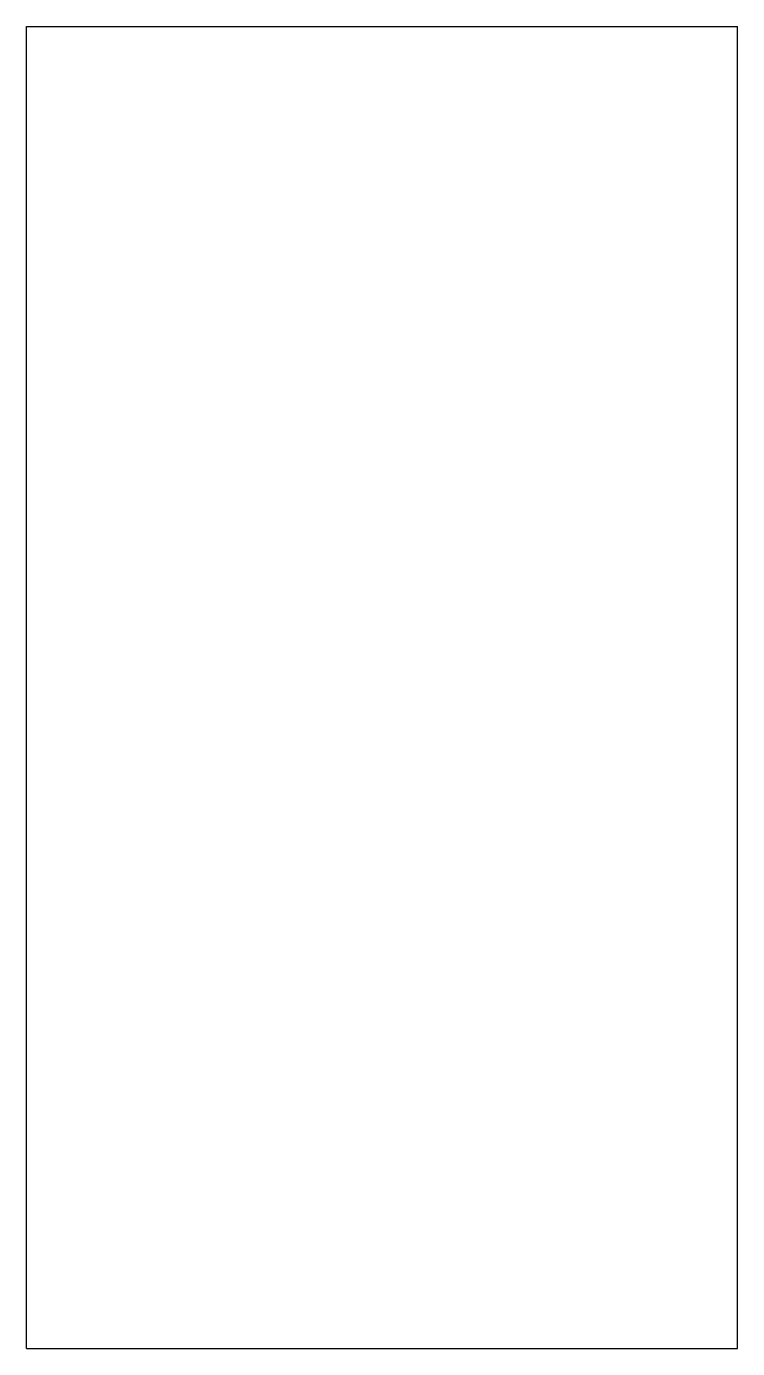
# Model space of a CAD drawing. Header units: inches. Extents: x 0 to 15.4, y -28.5 to 0.
import ezdxf

# ---------------------------------------------------------------- set-up
doc = ezdxf.new("R2010")
doc.units = ezdxf.units.IN
doc.header["$MEASUREMENT"] = 0

msp = doc.modelspace()

# ---------------------------------------------------------------- linework, layer by layer
at = {"color": 7, "linetype": 'Continuous', "lineweight": 25}
for p, q in [((0, -28.543), (0, 0)), ((0, 0), (15.354, 0)), ((15.354, -28.543), (15.354, 0)), ((0, -28.543), (15.354, -28.543))]:
    msp.add_line(p, q, dxfattribs=at)

doc.saveas('drawing.dxf')
